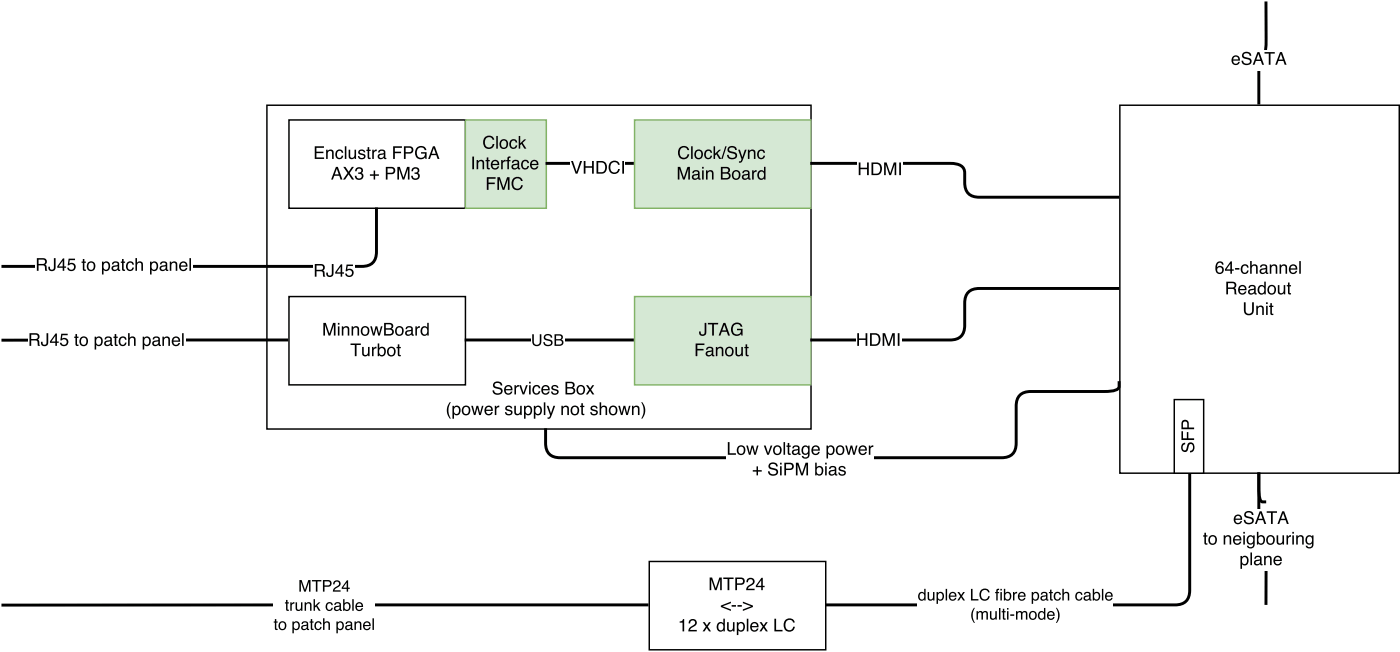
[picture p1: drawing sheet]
<svg xmlns="http://www.w3.org/2000/svg" width="336mm" height="156mm" viewBox="0 0 336 156" stroke-linecap="round" stroke-linejoin="round" font-family="sans-serif">
<path d="M64 25.2h130.6v77.6h-130.6z" fill="none" stroke="#000" stroke-width=".35"/>
<path d="M152.2 28.8h42.4v21.1h-42.4z" fill="#d5e8d4"/>
<path d="M152.2 28.8h42.4v21.1h-42.4z" fill="none" stroke="#82b366" stroke-width=".35"/>
<g fill="#000">
<path d="M163 35.4a1.32 1.32 0 0 1 1.3-.4 1.32 1.32 0 0 1 1 1h-.4a.98 .98 0 0 0-1.2-.6 .98 .98 0 0 0-.6 1.2 .96 .96 0 0 0 .7 1.2 .96 .96 0 0 0 1.1-.8h.4a1.4 1.4 0 0 1-1.7 1.1 1.4 1.4 0 0 1-.9-1.9zM165.8 35.1h.4v3h-.4zM167.2 36.3a.83 .83 0 0 0-.3 1 .83 .83 0 0 0 1.1 .4 .84 .84 0 0 0 .2-1 .84 .84 0 0 0-1-.4zM166.9 36.2a1.13 1.13 0 0 1 1.8 .7 1.13 1.13 0 0 1-1.7 1.1l-.4-.6v-.7zM169.2 36.1a.91 .91 0 0 1 1-.3 .91 .91 0 0 1 .6 .8h-.3a.61 .61 0 0 0-.9-.4 .61 .61 0 0 0-.3 .9 .59 .59 0 0 0 .4 .7 .59 .59 0 0 0 .8-.5h.3a1 1 0 0 1-1.3 .8 1 1 0 0 1-.5-1.4zM171.2 35.1h.3v1.7l1-.9h.5l-.9 .8 .9 1.4h-.5l-.7-1.1-.3 .3v.8h-.3zM174 35.1h.3l-1 3h-.3zM174.8 35.2a1.19 1.19 0 0 1 1.9 .8h-.3a.71 .71 0 0 0-.8-.7 .71 .71 0 0 0-.7 .7l.3 .2a1.54 1.54 0 0 1 1.6 1.1 1.23 1.23 0 0 1-1.2 .9 1.23 1.23 0 0 1-1.2-1.1h.4a.85 .85 0 0 0 .7 .8 .85 .85 0 0 0 .9-.6 1.56 1.56 0 0 0-1.5-.7l-.3-.3-.1-.4zM177.1 35.9h.4l.6 1.8 .6-1.8h.4l-.8 2.3a.77 .77 0 0 1-1 .8v-.4h.3l.3-.4zM179.4 35.9h.4v.3a.78 .78 0 0 1 .9-.4 .78 .78 0 0 1 .5 .9v1.4h-.4v-1.4a.55 .55 0 0 0-.6-.5 .55 .55 0 0 0-.4 .7v1.2h-.4zM181.9 36.1a.91 .91 0 0 1 1-.3 .91 .91 0 0 1 .6 .8h-.3a.61 .61 0 0 0-.9-.4 .61 .61 0 0 0-.3 .9 .59 .59 0 0 0 .4 .7 .59 .59 0 0 0 .8-.5h.3a1 1 0 0 1-1.3 .8 1 1 0 0 1-.5-1.4z"/>
<path d="M162.6 40h.6l.9 2.6 .8-2.6h.6v3h-.4v-2.5l-.8 2.5h-.5l-.8-2.5v2.5h-.4zM166.4 42.3a.53 .53 0 0 0 .7 .4 .53 .53 0 0 0 .3-.7zM166.2 41.1a.96 .96 0 0 1 1.6 .3v1.3l.3 .1v.2l-.5 .1-.1-.4a.74 .74 0 0 1-1.2 .4 .74 .74 0 0 1 0-1.2l1.1-.3a.5 .5 0 0 0-.4-.5 .5 .5 0 0 0-.6 .4h-.3zM168.4 40.8h.4v2.2h-.4zM168.4 40h.4v.4h-.4zM169.4 40.8h.3v.3a.78 .78 0 0 1 .9-.3 .78 .78 0 0 1 .6 .8v1.4h-.4v-1.4a.55 .55 0 0 0-.7-.5 .55 .55 0 0 0-.4 .8v1.1h-.3zM173.3 40.3v1h.8a.49 .49 0 0 0 .6-.5 .49 .49 0 0 0-.6-.5zM173.3 41.6v1.1h.9a.55 .55 0 0 0 .7-.6 .55 .55 0 0 0-.7-.5zM172.9 40h1.3a.75 .75 0 0 1 .9 .5 .75 .75 0 0 1-.4 .9 .86 .86 0 0 1 .5 1.1 .86 .86 0 0 1-1 .5h-1.3zM176.2 41.2a.83 .83 0 0 0-.3 1.1 .83 .83 0 0 0 1.1 .4 .84 .84 0 0 0 .2-1.1 .84 .84 0 0 0-1-.4zM175.8 41.1a1.13 1.13 0 0 1 1.9 .8 1.13 1.13 0 0 1-1.7 1.1l-.4-.7v-.7zM178.4 42.3a.53 .53 0 0 0 .7 .4 .53 .53 0 0 0 .3-.7zM178.2 41.1a.96 .96 0 0 1 1.6 .3v1.3l.3 .1v.2l-.5 .1-.1-.4a.74 .74 0 0 1-1.2 .4 .74 .74 0 0 1 0-1.2l1.1-.3a.5 .5 0 0 0-.4-.5 .5 .5 0 0 0-.6 .4h-.3zM180.4 40.8h.4v.4l.4-.4h.3l-.1 .4a.56 .56 0 0 0-.6 .6v1.2h-.4zM182.2 41.3a.81 .81 0 0 0-.1 1 .81 .81 0 0 0 .9 .4 .82 .82 0 0 0 .3-1 .82 .82 0 0 0-.9-.5zM182.1 40.9l.7-.1 .5 .3v-1.1h.3v3h-.3v-.3a.96 .96 0 0 1-1.3 .2 .96 .96 0 0 1-.3-1.2z"/>
</g>
<path d="M69.3 28.8h42.4v21.1h-42.4z" fill="#fff"/>
<path d="M69.3 28.8h42.4v21.1h-42.4z" fill="none" stroke="#000" stroke-width=".35"/>
<g fill="#000">
<path d="M75.5 35.1h2.2v.3h-1.8v1h1.7v.3h-1.7v1h1.8v.4h-2.2zM78.2 35.9h.4v.3a.78 .78 0 0 1 .9-.4 .78 .78 0 0 1 .5 .9v1.4h-.3v-1.4a.55 .55 0 0 0-.7-.5 .55 .55 0 0 0-.4 .7v1.2h-.4zM80.7 36.1a.91 .91 0 0 1 1-.3 .91 .91 0 0 1 .6 .8h-.3a.61 .61 0 0 0-.8-.4 .61 .61 0 0 0-.4 .9 .59 .59 0 0 0 .5 .7 .59 .59 0 0 0 .7-.5h.3a1 1 0 0 1-1.3 .8 1 1 0 0 1-.5-1.4zM82.7 35.1h.4v3h-.4zM83.6 35.9h.4v1.5a.52 .52 0 0 0 .6 .4 .52 .52 0 0 0 .4-.6v-1.3h.4v2.2h-.3v-.3a.77 .77 0 0 1-.9 .3 .77 .77 0 0 1-.6-.7zM86.1 36a.89 .89 0 0 1 1.5 .5h-.3a.47 .47 0 0 0-.5-.4 .47 .47 0 0 0-.5 .5l.2 .1a.95 .95 0 0 1 1.2 .9 .96 .96 0 0 1-1 .6 .96 .96 0 0 1-.8-.8h.3a.54 .54 0 0 0 .6 .5 .54 .54 0 0 0 .5-.5l-.2-.2a.97 .97 0 0 1-1.2-.9zM88.2 35.3h.4v.6h.3v.3h-.3v1.4l.3 .2v.3a.53 .53 0 0 1-.7-.4v-1.5h-.3v-.3h.3zM89.3 35.9h.4v.4l.3-.4 .4-.1-.1 .4a.56 .56 0 0 0-.6 .6v1.3h-.4zM91 37.3a.53 .53 0 0 0 .7 .5 .53 .53 0 0 0 .3-.8zM90.8 36.1a.96 .96 0 0 1 1.6 .3v1.4h.3v.3h-.4l-.2-.3a.74 .74 0 0 1-1.1 .3 .74 .74 0 0 1-.1-1.2l1.2-.2a.5 .5 0 0 0-.5-.6 .5 .5 0 0 0-.5 .5h-.4zM94.3 35.1h2.1v.3h-1.7v1h1.5v.3h-1.5v1.4h-.4zM96.9 35.1h1.4a.88 .88 0 0 1 .9 .8 .88 .88 0 0 1-.9 .9h-1v1.3h-.4zM97.3 35.4v1.1h.8a.53 .53 0 0 0 .7-.6 .53 .53 0 0 0-.7-.5zM100 35.4a1.35 1.35 0 0 1 2.3 .6h-.4a1 1 0 0 0-1.3-.6 1 1 0 0 0-.6 1.2 1 1 0 0 0 .8 1.2 1 1 0 0 0 1.2-1h-1v-.3h1.3v1.6h-.2l-.1-.4a1.46 1.46 0 0 1-2 .2 1.46 1.46 0 0 1-.3-2zM104.1 35.5l-.5 1.4h.9zM103.9 35.1h.4l1.1 3h-.4l-.3-.9h-1.2l-.4 .9h-.4z"/>
<path d="M80.8 40.5l-.5 1.3h1zM80.6 40h.4l1.1 3h-.4l-.3-.9h-1.2l-.3 .9h-.5zM82.4 40h.5l.7 1.2 .8-1.2h.5l-1 1.5 1.1 1.5h-.6l-.8-1.2-.8 1.2h-.5l1.1-1.5zM85.5 40.3a.88 .88 0 0 1 1.2-.2 .88 .88 0 0 1 .2 1.2l-.2 .2a.93 .93 0 0 1 .4 1.2 .93 .93 0 0 1-1.3 .4l-.4-.3-.3-.4v-.3h.4a.61 .61 0 0 0 .5 .8 .61 .61 0 0 0 .7-.6 .61 .61 0 0 0-.6-.6h-.2v-.4a.54 .54 0 0 0 .8-.2 .54 .54 0 0 0-.3-.7 .54 .54 0 0 0-.7 .3l-.1 .4h-.4zM89.6 40.9h.4v.9h.9v.3h-.9v.9h-.4v-.9h-.9v-.3h.9zM92.6 40h1.3a.88 .88 0 0 1 .9 .9 .88 .88 0 0 1-.9 .9h-.9v1.2h-.4zM93 40.4v1h.8a.53 .53 0 0 0 .6-.5 .53 .53 0 0 0-.6-.5zM95.3 40h.6l.9 2.6 .9-2.6h.5v3h-.4l.1-2.5-.9 2.5h-.4l-.9-2.5v2.5h-.4zM99 40.3a.88 .88 0 0 1 1.2-.2 .88 .88 0 0 1 .2 1.2l-.2 .2a.93 .93 0 0 1 .4 1.2 .93 .93 0 0 1-1.3 .4l-.4-.3-.2-.4-.1-.3h.4a.61 .61 0 0 0 .5 .8 .61 .61 0 0 0 .7-.6 .61 .61 0 0 0-.6-.6h-.2v-.4a.54 .54 0 0 0 .8-.2 .54 .54 0 0 0-.3-.7 .54 .54 0 0 0-.7 .3l-.1 .4h-.4z"/>
</g>
<path d="M111.7 28.8h19.4v21.1h-19.4z" fill="#d5e8d4"/>
<path d="M111.7 28.8h19.4v21.1h-19.4z" fill="none" stroke="#82b366" stroke-width=".35"/>
<g fill="#000">
<path d="M113.3 37.5h.4v3.1h-.4zM114.3 38.4h.4v.3a.78 .78 0 0 1 .9-.4 .78 .78 0 0 1 .5 .8v1.5h-.3v-1.4a.55 .55 0 0 0-.7-.5 .55 .55 0 0 0-.4 .7v1.2h-.4zM116.8 37.7h.3v.7h.4v.3h-.4v1.4l.4 .2v.3a.53 .53 0 0 1-.7-.5v-1.4h-.3v-.3h.3zM118 38.6a1.01 1.01 0 0 1 1.3-.2 1.01 1.01 0 0 1 .5 1.2h-1.7a.63 .63 0 0 0 .5 .7 .63 .63 0 0 0 .8-.4h.3a1.04 1.04 0 0 1-1.3 .7 1.04 1.04 0 0 1-.6-1.4zM118.3 38.8l-.2 .5h1.3a.61 .61 0 0 0-.4-.6 .61 .61 0 0 0-.7 .1zM120.2 38.4h.4v.3l.4-.4h.3l-.1 .4a.56 .56 0 0 0-.6 .6v1.3h-.4zM121.8 37.7l.7-.2v.3l-.4 .2v.4h.4v.3h-.4v1.9h-.4v-1.9h-.3v-.3h.3zM123.1 39.8a.53 .53 0 0 0 .7 .5 .53 .53 0 0 0 .3-.8zM122.9 38.6a.96 .96 0 0 1 1.6 .3v1.3l.3 .1v.3h-.4l-.2-.3a.74 .74 0 0 1-1.1 .3 .74 .74 0 0 1-.1-1.2l1.2-.3a.5 .5 0 0 0-.5-.5 .5 .5 0 0 0-.5 .4h-.4zM125.3 38.6a.91 .91 0 0 1 1-.3 .91 .91 0 0 1 .6 .8h-.4a.61 .61 0 0 0-.8-.4 .61 .61 0 0 0-.3 .8 .59 .59 0 0 0 .4 .8 .59 .59 0 0 0 .7-.5h.4a1 1 0 0 1-1.3 .8 1 1 0 0 1-.6-1.4zM127.4 38.6a1.01 1.01 0 0 1 1.3-.2 1.01 1.01 0 0 1 .5 1.2h-1.7a.63 .63 0 0 0 .5 .7 .63 .63 0 0 0 .8-.4h.3a1.04 1.04 0 0 1-1.3 .7 1.04 1.04 0 0 1-.6-1.4zM127.7 38.8l-.1 .5h1.2a.61 .61 0 0 0-.4-.6 .61 .61 0 0 0-.7 .1z"/>
<path d="M116.3 33a1.32 1.32 0 0 1 1.3-.5 1.32 1.32 0 0 1 1 1h-.4a.98 .98 0 0 0-1.3-.6 .98 .98 0 0 0-.6 1.3 .96 .96 0 0 0 .8 1.1 .96 .96 0 0 0 1.1-.8h.4a1.4 1.4 0 0 1-1.8 1.2 1.4 1.4 0 0 1-.9-1.9zM119 32.6h.4v3h-.4zM120.5 33.8a.83 .83 0 0 0-.3 1.1 .83 .83 0 0 0 1 .4 .84 .84 0 0 0 .3-1.1 .84 .84 0 0 0-1-.4zM120.1 33.7a1.13 1.13 0 0 1 1.8 .8 1.13 1.13 0 0 1-1.6 1.1l-.4-.7v-.7zM122.5 33.7a.91 .91 0 0 1 .9-.3 .91 .91 0 0 1 .7 .8h-.4a.61 .61 0 0 0-.8-.5 .61 .61 0 0 0-.3 .9 .59 .59 0 0 0 .4 .8 .59 .59 0 0 0 .7-.6h.4a1 1 0 0 1-1.3 .8 1 1 0 0 1-.6-1.4zM124.4 32.6h.4v1.8l.9-1h.5l-.8 .8 .9 1.4h-.5l-.7-1.1-.3 .3v.8h-.4z"/>
<path d="M116.8 42.5h2.1v.3h-1.7v1h1.5v.3h-1.5v1.4h-.4zM119.3 42.5h.6l.9 2.5 .8-2.5h.6v3h-.4v-2.6l-.8 2.6h-.4l-.9-2.6v2.6h-.4zM123.1 42.9a1.32 1.32 0 0 1 1.3-.5 1.32 1.32 0 0 1 1 1h-.4a.98 .98 0 0 0-1.3-.6 .98 .98 0 0 0-.6 1.2 .96 .96 0 0 0 .8 1.2 .96 .96 0 0 0 1.1-.8h.4a1.4 1.4 0 0 1-1.8 1.1 1.4 1.4 0 0 1-.9-1.9z"/>
</g>
<path d="M130.9 39.2h21.1" fill="none" stroke="#000" stroke-width=".71" stroke-linecap="butt"/>
<path d="M136.9 38.1h13v4.9h-13z" fill="#fff"/>
<path d="M137 38.6h.4l.9 2.6 .9-2.6h.4l-1.1 3h-.4zM140 38.6h.4v1.2h1.6v-1.2h.4v3h-.4v-1.4h-1.6v1.4h-.4zM143.5 38.9v2.4h.7a1.19 1.19 0 0 0 1-1.2 1.19 1.19 0 0 0-1-1.2zM143.1 38.6a2.54 2.54 0 0 1 2 .2 1.63 1.63 0 0 1-.8 2.8h-1.2zM146.3 39a1.32 1.32 0 0 1 1.4-.5 1.32 1.32 0 0 1 1 1h-.4a.98 .98 0 0 0-1.3-.6 .98 .98 0 0 0-.6 1.2 .96 .96 0 0 0 .8 1.2 .96 .96 0 0 0 1.1-.8h.4a1.4 1.4 0 0 1-1.8 1.2 1.4 1.4 0 0 1-.9-1.9zM149.3 38.6h.4v3h-.4z" fill="#000"/>
<path d="M90.3 49.7v10.6a3.1 3.1 0 0 1-3.5 3.6h-22.9" fill="none" stroke="#000" stroke-width=".71" stroke-linecap="butt"/>
<path d="M75.1 62.8h9.9v4.9h-9.9z" fill="#fff"/>
<path d="M75.9 63.6v1.1h1a.53 .53 0 0 0 .6-.5 .53 .53 0 0 0-.6-.6zM75.5 63.3h1.4a.83 .83 0 0 1 1 .5 .83 .83 0 0 1-.4 1l.3 .4 .2 1.1h-.5l-.1-1-.5-.3h-1v1.3h-.4zM79.6 63.3h.4v2.1a.88 .88 0 0 1-.9 1 .88 .88 0 0 1-.8-1.1h.4a.52 .52 0 0 0 .5 .8 .52 .52 0 0 0 .4-.8zM81.7 63.9l-.9 1.4h.9zM81.8 63.4h.3v1.9h.4v.3h-.4v.7h-.4v-.7h-1.3v-.4zM83.1 63.4h1.6v.4h-1.3l-.1 .8a1.01 1.01 0 0 1 1.4 .5 1.01 1.01 0 0 1-.6 1.3 1.01 1.01 0 0 1-1.3-.8h.4a.65 .65 0 0 0 1 .3 .65 .65 0 0 0 0-1 .65 .65 0 0 0-1 .1h-.3z" fill="#000"/>
<path d="M.4 63.9h63.5" fill="none" stroke="#000" stroke-width=".71" stroke-linecap="butt"/>
<path d="M8.5 61.4h37.7v4.9h-37.7z" fill="#fff"/>
<path d="M9.3 62.2v1.1h.9a.53 .53 0 0 0 .6-.5 .53 .53 0 0 0-.5-.6zM8.8 61.9h1.4a.83 .83 0 0 1 1 .5 .83 .83 0 0 1-.4 1l.4 .4 .2 1.1h-.5l-.2-1-.5-.3h-.9v1.3h-.5zM12.9 61.9h.4v2.1a.88 .88 0 0 1-.9 1 .88 .88 0 0 1-.8-1.1h.4a.52 .52 0 0 0 .5 .7 .52 .52 0 0 0 .4-.7zM15 62.5l-.9 1.4h.9zM15.1 61.9h.3v2h.5v.3h-.5v.7h-.4v-.7h-1.3v-.4zM16.5 62h1.5v.4h-1.3l-.1 .8a1.01 1.01 0 0 1 1.5 .5 1.01 1.01 0 0 1-.7 1.3 1.01 1.01 0 0 1-1.3-.8h.4a.65 .65 0 0 0 1 .3 .65 .65 0 0 0 .1-1 .65 .65 0 0 0-1 .1h-.4zM19.9 62.1h.3v.6h.4v.3h-.4v1.4l.4 .2v.3a.53 .53 0 0 1-.7-.4v-1.5h-.3v-.3h.3zM21.5 63.1a.83 .83 0 0 0-.3 1.1 .83 .83 0 0 0 1 .3 .84 .84 0 0 0 .3-1 .84 .84 0 0 0-1-.4zM21.1 63a1.13 1.13 0 0 1 1.8 .7 1.13 1.13 0 0 1-1.6 1.2l-.5-.7v-.7zM25 63.1a.82 .82 0 0 0-.2 1 .82 .82 0 0 0 .9 .5 .87 .87 0 0 0 .3-1 .87 .87 0 0 0-.8-.6zM24.5 62.7h.3v.3a.96 .96 0 0 1 1.3-.2 .96 .96 0 0 1 .3 1.3 .88 .88 0 0 1-.6 .8 .88 .88 0 0 1-1-.2v1.1h-.3zM27.2 64.1a.53 .53 0 0 0 .7 .5 .53 .53 0 0 0 .2-.8zM27 62.9a.96 .96 0 0 1 1.6 .4v1.3h.2v.3h-.4l-.2-.3a.74 .74 0 0 1-1.1 .3 .74 .74 0 0 1 0-1.1l1.1-.3a.5 .5 0 0 0-.5-.6 .5 .5 0 0 0-.5 .5h-.3zM29.3 62.1h.4v.6h.3v.3h-.3v1.4l.3 .2v.3a.53 .53 0 0 1-.7-.4v-1.5h-.3v-.3h.3zM30.5 63a.91 .91 0 0 1 1-.3 .91 .91 0 0 1 .6 .7h-.3a.61 .61 0 0 0-.8-.4 .61 .61 0 0 0-.4 .9 .59 .59 0 0 0 .4 .7 .59 .59 0 0 0 .8-.5h.3a1 1 0 0 1-1.3 .8 1 1 0 0 1-.5-1.4zM32.5 61.9h.4v1.1a.78 .78 0 0 1 .9-.3 .78 .78 0 0 1 .5 .8v1.4h-.4v-1.4a.55 .55 0 0 0-.6-.5 .55 .55 0 0 0-.4 .7v1.2h-.4zM36.5 63.1a.82 .82 0 0 0-.2 1 .82 .82 0 0 0 1 .5 .87 .87 0 0 0 .2-1 .87 .87 0 0 0-.8-.6zM36 62.7h.4v.3a.96 .96 0 0 1 1.2-.2 .96 .96 0 0 1 .3 1.3 .88 .88 0 0 1-.6 .8 .88 .88 0 0 1-.9-.2v1.1h-.4zM38.7 64.1a.53 .53 0 0 0 .7 .5 .53 .53 0 0 0 .3-.8zM38.5 62.9a.96 .96 0 0 1 1.6 .4v1.3h.3v.3h-.5l-.1-.3a.74 .74 0 0 1-1.2 .3 .74 .74 0 0 1 0-1.1l1.1-.3a.5 .5 0 0 0-.4-.6 .5 .5 0 0 0-.6 .5h-.3zM40.7 62.7h.4v.3a.78 .78 0 0 1 .9-.3 .78 .78 0 0 1 .5 .8v1.4h-.3v-1.4a.55 .55 0 0 0-.7-.5 .55 .55 0 0 0-.4 .8v1.1h-.4zM43.2 63a1.01 1.01 0 0 1 1.3-.2 1.01 1.01 0 0 1 .5 1.1h-1.6a.63 .63 0 0 0 .4 .8 .63 .63 0 0 0 .8-.5h.3a1.04 1.04 0 0 1-1.3 .7 1.04 1.04 0 0 1-.6-1.4zM43.5 63.2l-.1 .4h1.2a.61 .61 0 0 0-.4-.6 .61 .61 0 0 0-.7 .2zM45.4 61.9h.4v3h-.4z" fill="#000"/>
<path d="M69.3 71.1h42.4v21.2h-42.4z" fill="#fff"/>
<path d="M69.3 71.1h42.4v21.2h-42.4z" fill="none" stroke="#000" stroke-width=".35"/>
<g fill="#000">
<path d="M77.6 77.4h.6l.8 2.6 .9-2.6h.6v3h-.4v-2.5l-.9 2.5h-.4l-.8-2.5v2.5h-.4zM81.1 78.2h.3v2.2h-.3zM81.1 77.4h.3v.4h-.3zM82 78.2h.3v.3a.78 .78 0 0 1 1-.3 .78 .78 0 0 1 .5 .8v1.4h-.4v-1.4a.55 .55 0 0 0-.7-.5 .55 .55 0 0 0-.3 .8v1.1h-.4zM84.3 78.2h.4v.3a.78 .78 0 0 1 .9-.3 .78 .78 0 0 1 .5 .8v1.4h-.3v-1.4a.55 .55 0 0 0-.7-.5 .55 .55 0 0 0-.4 .8v1.1h-.4zM87.2 78.6a.83 .83 0 0 0-.3 1.1 .83 .83 0 0 0 1.1 .4 .84 .84 0 0 0 .2-1.1 .84 .84 0 0 0-1-.4zM86.8 78.5a1.13 1.13 0 0 1 1.9 .8 1.13 1.13 0 0 1-1.7 1.1l-.4-.7v-.7zM88.8 78.2h.4l.4 1.8 .5-1.8h.4l.4 1.8 .5-1.8h.4l-.7 2.2h-.4l-.4-1.7-.5 1.7h-.3zM92.5 77.7v1h.8a.49 .49 0 0 0 .6-.5 .49 .49 0 0 0-.6-.5zM92.5 79v1.1h.9a.55 .55 0 0 0 .7-.6 .55 .55 0 0 0-.7-.5zM92.1 77.4h1.3a.75 .75 0 0 1 .9 .5 .75 .75 0 0 1-.4 .9 .86 .86 0 0 1 .5 1 .86 .86 0 0 1-1 .6h-1.3zM95.4 78.6a.83 .83 0 0 0-.2 1.1 .83 .83 0 0 0 1 .4 .84 .84 0 0 0 .3-1.1 .84 .84 0 0 0-1.1-.4zM95.1 78.5a1.13 1.13 0 0 1 1.8 .8 1.13 1.13 0 0 1-1.7 1.1l-.4-.7v-.7zM97.6 79.7a.53 .53 0 0 0 .7 .4 .53 .53 0 0 0 .3-.8zM97.4 78.5a.96 .96 0 0 1 1.6 .3v1.3l.3 .1v.2h-.5l-.1-.3a.74 .74 0 0 1-1.2 .3 .74 .74 0 0 1 0-1.1l1.1-.3a.5 .5 0 0 0-.4-.6 .5 .5 0 0 0-.6 .5h-.3zM99.6 78.2h.4v.4l.4-.4h.3v.4a.56 .56 0 0 0-.7 .6v1.2h-.4zM101.5 78.7a.81 .81 0 0 0-.2 1 .81 .81 0 0 0 .9 .4 .82 .82 0 0 0 .3-1 .82 .82 0 0 0-.9-.5zM101.3 78.3l.7-.1 .5 .3v-1.1h.3v3h-.3v-.3a.96 .96 0 0 1-1.3 .2 .96 .96 0 0 1-.3-1.2z"/>
<path d="M84.1 82.3h2.5v.4h-1.1v2.7h-.4v-2.7h-1zM86.9 83.2h.4v1.4a.52 .52 0 0 0 .6 .5 .52 .52 0 0 0 .4-.7v-1.2h.4v2.2h-.4v-.4a.77 .77 0 0 1-.9 .4 .77 .77 0 0 1-.5-.7zM89.2 83.2h.4v.3l.4-.4h.3v.4a.56 .56 0 0 0-.7 .6v1.3h-.4zM90.6 82.3h.4v1.1a.97 .97 0 0 1 1.3-.1 .97 .97 0 0 1 .2 1.3 .87 .87 0 0 1-.6 .8 .87 .87 0 0 1-.9-.3v.3h-.4zM91.1 83.6a.77 .77 0 0 0-.1 1.1 .77 .77 0 0 0 1 .2 .81 .81 0 0 0 .2-1 .81 .81 0 0 0-.9-.4zM93.5 83.5a.83 .83 0 0 0-.3 1.1 .83 .83 0 0 0 1.1 .4 .84 .84 0 0 0 .2-1.1 .84 .84 0 0 0-1-.4zM93.1 83.4a1.13 1.13 0 0 1 1.9 .8 1.13 1.13 0 0 1-1.7 1.1l-.4-.7v-.6zM95.4 82.5h.4v.7h.4v.3h-.4v1.4l.4 .2v.3a.53 .53 0 0 1-.8-.5v-1.4h-.3v-.3h.3z"/>
</g>
<path d="M152.2 71.1h42.4v21.2h-42.4z" fill="#d5e8d4"/>
<path d="M152.2 71.1h42.4v21.2h-42.4z" fill="none" stroke="#82b366" stroke-width=".35"/>
<g fill="#000">
<path d="M169 77.4h.4v2.1a.88 .88 0 0 1-.9 1 .88 .88 0 0 1-.8-1h.4a.52 .52 0 0 0 .5 .7 .52 .52 0 0 0 .4-.8zM169.8 77.4h2.5v.4h-1v2.6h-.5v-2.6h-1zM173.8 77.8l-.5 1.4h.9zM173.5 77.4h.5l1.1 3h-.4l-.4-.9h-1.2l-.3 .9h-.4zM175.8 77.7a1.35 1.35 0 0 1 2.3 .6h-.4a1 1 0 0 0-1.3-.6 1 1 0 0 0-.6 1.2 1 1 0 0 0 .8 1.3 1 1 0 0 0 1.2-1.1h-1v-.3h1.3v1.6h-.2l-.1-.4a1.46 1.46 0 0 1-2 .2 1.46 1.46 0 0 1-.3-1.9z"/>
<path d="M166.9 82.3h2.1v.4h-1.7v.9h1.5v.4h-1.5v1.4h-.4zM169.7 84.6a.53 .53 0 0 0 .7 .5 .53 .53 0 0 0 .3-.8zM169.5 83.4a.96 .96 0 0 1 1.6 .3v1.3l.3 .1v.3h-.5l-.1-.3a.74 .74 0 0 1-1.2 .3 .74 .74 0 0 1 0-1.2l1.1-.3a.5 .5 0 0 0-.4-.5 .5 .5 0 0 0-.6 .4h-.3zM171.7 83.2h.4v.3a.78 .78 0 0 1 .9-.4 .78 .78 0 0 1 .5 .9v1.4h-.4v-1.4a.55 .55 0 0 0-.6-.5 .55 .55 0 0 0-.4 .7v1.2h-.4zM174.6 83.5a.83 .83 0 0 0-.3 1.1 .83 .83 0 0 0 1 .4 .84 .84 0 0 0 .3-1.1 .84 .84 0 0 0-1-.4zM174.2 83.4a1.13 1.13 0 0 1 1.8 .8 1.13 1.13 0 0 1-1.6 1.1l-.4-.7v-.6zM176.4 83.2h.4v1.4a.52 .52 0 0 0 .6 .5 .52 .52 0 0 0 .4-.7v-1.2h.4v2.2h-.3v-.4a.77 .77 0 0 1-.9 .4 .77 .77 0 0 1-.6-.7zM178.9 82.5h.3v.7h.4v.3h-.4v1.4l.4 .2v.3a.53 .53 0 0 1-.7-.5v-1.4h-.3v-.3h.3z"/>
</g>
<path d="M111.5 81.5h40.5" fill="none" stroke="#000" stroke-width=".71" stroke-linecap="butt"/>
<path d="M127.4 79.7h8.1v4.6h-8.1z" fill="#fff"/>
<g fill="#000">
<path d="M107.9 96.4h.2l-.5 1.7a3.7 3.7 0 0 0 .6 2.2h-.3a3.1 3.1 0 0 1 0-3.9zM109.1 97.7a.82 .82 0 0 0-.2 1 .82 .82 0 0 0 .9 .4 .87 .87 0 0 0 .3-.9 .87 .87 0 0 0-.8-.6zM108.5 97.3h.4v.3a.96 .96 0 0 1 1.3-.2 .96 .96 0 0 1 .3 1.3 .88 .88 0 0 1-.6 .8 .88 .88 0 0 1-1-.3v1.2h-.4zM111.4 97.6a.83 .83 0 0 0-.2 1.1 .83 .83 0 0 0 1 .4 .84 .84 0 0 0 .2-1 .84 .84 0 0 0-1-.5zM111.1 97.5a1.13 1.13 0 0 1 1.8 .8 1.13 1.13 0 0 1-1.7 1.1l-.4-.7v-.6zM113 97.3h.4l.5 1.7 .4-1.7h.4l.5 1.7 .4-1.7h.4l-.7 2.2h-.3l-.5-1.7-.4 1.7h-.4zM116.5 97.6a1.01 1.01 0 0 1 1.2-.3 1.01 1.01 0 0 1 .5 1.2h-1.6a.63 .63 0 0 0 .5 .7 .63 .63 0 0 0 .7-.4h.4a1.04 1.04 0 0 1-1.4 .7 1.04 1.04 0 0 1-.6-1.4zM116.8 97.7l-.2 .5h1.2a.61 .61 0 0 0-.3-.6 .61 .61 0 0 0-.7 .1zM118.7 97.3h.3v.4l.4-.4 .4-.1-.1 .4a.56 .56 0 0 0-.6 .6v1.3h-.4zM121.4 97.4a.89 .89 0 0 1 1.5 .5h-.4a.47 .47 0 0 0-.5-.4 .47 .47 0 0 0-.4 .5l.2 .1a.95 .95 0 0 1 1.1 .9 .96 .96 0 0 1-1 .6 .96 .96 0 0 1-.8-.8h.4a.54 .54 0 0 0 .5 .5 .54 .54 0 0 0 .6-.5l-.3-.2a.97 .97 0 0 1-1.1-.9zM123.4 97.3h.4v1.4a.52 .52 0 0 0 .6 .5 .52 .52 0 0 0 .4-.6v-1.3h.4v2.2h-.4v-.3a.77 .77 0 0 1-.9 .3 .77 .77 0 0 1-.5-.7zM126.3 97.7a.82 .82 0 0 0-.2 1 .82 .82 0 0 0 .9 .4 .87 .87 0 0 0 .3-.9 .87 .87 0 0 0-.9-.6zM125.7 97.3h.4v.3a.96 .96 0 0 1 1.3-.2 .96 .96 0 0 1 .2 1.3 .88 .88 0 0 1-.5 .8 .88 .88 0 0 1-1-.3v1.2h-.4zM128.6 97.7a.82 .82 0 0 0-.2 1 .82 .82 0 0 0 .9 .4 .87 .87 0 0 0 .3-.9 .87 .87 0 0 0-.8-.6zM128.1 97.3h.3v.3a.96 .96 0 0 1 1.3-.2 .96 .96 0 0 1 .3 1.3 .88 .88 0 0 1-.6 .8 .88 .88 0 0 1-1-.3v1.2h-.3zM130.5 96.4h.3v3.1h-.3zM131.1 97.3h.5l.6 1.8 .6-1.8h.4l-.9 2.3a.77 .77 0 0 1-.9 .8v-.4h.3l.3-.5zM134.7 97.3h.3v.3a.78 .78 0 0 1 .9-.4 .78 .78 0 0 1 .6 .9v1.4h-.4v-1.4a.55 .55 0 0 0-.7-.5 .55 .55 0 0 0-.4 .7v1.2h-.3zM137.5 97.6a.83 .83 0 0 0-.2 1.1 .83 .83 0 0 0 1 .4 .84 .84 0 0 0 .2-1 .84 .84 0 0 0-1-.5zM137.2 97.5a1.13 1.13 0 0 1 1.8 .8 1.13 1.13 0 0 1-1.7 1.1l-.4-.7v-.6zM139.5 96.7h.3v.6h.4v.3h-.4v1.4l.4 .2v.3a.53 .53 0 0 1-.7-.5v-1.4h-.3v-.3h.3zM141.9 97.4a.89 .89 0 0 1 1.4 .5h-.3a.47 .47 0 0 0-.5-.4 .47 .47 0 0 0-.4 .5l.2 .1a.95 .95 0 0 1 1.1 .9 .96 .96 0 0 1-1 .6 .96 .96 0 0 1-.8-.8h.3a.54 .54 0 0 0 .6 .5 .54 .54 0 0 0 .5-.5l-.2-.2a.97 .97 0 0 1-1.1-.9zM143.8 96.4h.4v1.2a.78 .78 0 0 1 .9-.3 .78 .78 0 0 1 .5 .8v1.4h-.3v-1.4a.55 .55 0 0 0-.7-.6 .55 .55 0 0 0-.4 .8v1.2h-.4zM146.7 97.6a.83 .83 0 0 0-.3 1.1 .83 .83 0 0 0 1.1 .4 .84 .84 0 0 0 .2-1 .84 .84 0 0 0-1-.5zM146.3 97.5a1.13 1.13 0 0 1 1.9 .8 1.13 1.13 0 0 1-1.7 1.1l-.4-.7v-.6zM148.3 97.3h.4l.4 1.7 .5-1.7h.4l.4 1.7 .5-1.7h.4l-.7 2.2h-.4l-.4-1.7-.5 1.7h-.3zM151.6 97.3h.4v.3a.78 .78 0 0 1 .9-.4 .78 .78 0 0 1 .5 .9v1.4h-.4v-1.4a.55 .55 0 0 0-.6-.5 .55 .55 0 0 0-.4 .7v1.2h-.4zM153.8 96.4h.3a3.1 3.1 0 0 1 0 3.9h-.3l.6-1.6a3.7 3.7 0 0 0-.6-2.3z"/>
<path d="M118.5 91.7a1.19 1.19 0 0 1 2 .7h-.4a.71 .71 0 0 0-.7-.6 .71 .71 0 0 0-.7 .7l.2 .2a1.54 1.54 0 0 1 1.7 1 1.23 1.23 0 0 1-1.3 .9 1.23 1.23 0 0 1-1.1-1h.3a.85 .85 0 0 0 .8 .7 .85 .85 0 0 0 .9-.5 1.56 1.56 0 0 0-1.5-.8l-.3-.2-.1-.4zM121.2 92.6a1.01 1.01 0 0 1 1.2-.2 1.01 1.01 0 0 1 .5 1.2h-1.6a.63 .63 0 0 0 .5 .7 .63 .63 0 0 0 .7-.5h.4a1.04 1.04 0 0 1-1.4 .8 1.04 1.04 0 0 1-.5-1.5zM121.5 92.8l-.2 .5h1.3a.61 .61 0 0 0-.4-.6 .61 .61 0 0 0-.7 .1zM123.4 92.3h.4v.4l.4-.4h.3l-.1 .4a.56 .56 0 0 0-.6 .6v1.2h-.4zM124.6 92.3h.4l.6 1.8 .6-1.8h.4l-.8 2.2h-.4zM126.9 92.3h.4v2.2h-.4zM126.9 91.5h.4v.4h-.4zM128 92.6a.91 .91 0 0 1 1-.3 .91 .91 0 0 1 .6 .8h-.4a.61 .61 0 0 0-.8-.4 .61 .61 0 0 0-.3 .8 .59 .59 0 0 0 .4 .8 .59 .59 0 0 0 .7-.5h.4a1 1 0 0 1-1.3 .8 1 1 0 0 1-.6-1.5zM130.1 92.6a1.01 1.01 0 0 1 1.3-.2 1.01 1.01 0 0 1 .5 1.2h-1.7a.63 .63 0 0 0 .5 .7 .63 .63 0 0 0 .8-.5h.3a1.04 1.04 0 0 1-1.3 .8 1.04 1.04 0 0 1-.6-1.5zM130.4 92.8l-.1 .5h1.2a.61 .61 0 0 0-.4-.6 .61 .61 0 0 0-.7 .1zM132.5 92.5a.89 .89 0 0 1 1.4 .5h-.3a.47 .47 0 0 0-.5-.4 .47 .47 0 0 0-.4 .4l.2 .2a.95 .95 0 0 1 1.1 .9 .96 .96 0 0 1-1 .5 .96 .96 0 0 1-.8-.8h.3a.54 .54 0 0 0 .6 .5 .54 .54 0 0 0 .5-.5l-.2-.1a.97 .97 0 0 1-1.1-.9zM136.1 91.9v.9h.7a.49 .49 0 0 0 .6-.5 .49 .49 0 0 0-.6-.4zM136.1 93.1v1.1h.8a.55 .55 0 0 0 .7-.6 .55 .55 0 0 0-.7-.5zM135.7 91.5h1.3a.75 .75 0 0 1 .8 .5 .75 .75 0 0 1-.4 .9 .86 .86 0 0 1 .6 1.1 .86 .86 0 0 1-1.1 .5h-1.2zM139 92.7a.83 .83 0 0 0-.3 1.1 .83 .83 0 0 0 1 .4 .84 .84 0 0 0 .3-1.1 .84 .84 0 0 0-1-.4zM138.6 92.6a1.13 1.13 0 0 1 1.8 .8 1.13 1.13 0 0 1-1.6 1.1l-.5-.7v-.7zM140.6 92.3h.5l.5 .8 .5-.8h.4l-.7 1.1 .8 1.1h-.5l-.6-.8-.5 .8h-.5l.8-1.1z"/>
<path d="M127.7 80.1h.4v1.7a.72 .72 0 0 0 .7 .8 .72 .72 0 0 0 .7-.8v-1.7h.4v1.6a1.11 1.11 0 0 1-1.1 1.3 1.11 1.11 0 0 1-1.1-1.3zM130.7 80.3a1.09 1.09 0 0 1 1.8 .6h-.4a.65 .65 0 0 0-.7-.5 .65 .65 0 0 0-.6 .6l.3 .2a1.41 1.41 0 0 1 1.5 .9 1.13 1.13 0 0 1-1.2 .9 1.13 1.13 0 0 1-1.1-1h.4a.73 .73 0 0 0 .7 .7 .73 .73 0 0 0 .8-.7l-.4-.3a1.09 1.09 0 0 1-1.3-1zM133.4 80.4v.9h.7a.45 .45 0 0 0 .6-.4 .45 .45 0 0 0-.6-.5zM133.4 81.6v1h.8a.5 .5 0 0 0 .6-.5 .5 .5 0 0 0-.7-.5zM133 80.1h1.2a.69 .69 0 0 1 .8 .5 .69 .69 0 0 1-.3 .8 .79 .79 0 0 1 .4 1 .79 .79 0 0 1-.9 .5h-1.2z"/>
</g>
<path d="M69.1 81.5h-68.7" fill="none" stroke="#000" stroke-width=".71" stroke-linecap="butt"/>
<path d="M6.7 79.4h37.7v4.9h-37.7z" fill="#fff"/>
<path d="M7.5 80.2v1.1h.9a.53 .53 0 0 0 .7-.5 .53 .53 0 0 0-.6-.6zM7.1 79.9h1.4a.83 .83 0 0 1 .9 .5 .83 .83 0 0 1-.3 1l.3 .4 .2 1.1h-.5l-.1-1-.6-.3h-.9v1.3h-.4zM11.2 79.9h.4v2.1a.88 .88 0 0 1-.9 1 .88 .88 0 0 1-.9-1.1h.4a.52 .52 0 0 0 .5 .7 .52 .52 0 0 0 .5-.7zM13.3 80.5l-1 1.4h1zM13.3 79.9h.4v2h.4v.3h-.4v.7h-.4v-.7h-1.3v-.4zM14.7 80h1.5v.4h-1.2l-.2 .8a1.01 1.01 0 0 1 1.5 .5 1.01 1.01 0 0 1-.7 1.3 1.01 1.01 0 0 1-1.2-.9h.3a.65 .65 0 0 0 1 .4 .65 .65 0 0 0 .1-1.1 .65 .65 0 0 0-1 .2h-.3zM18.1 80.1h.4v.6h.3v.3h-.3v1.4l.3 .2v.3a.53 .53 0 0 1-.7-.4v-1.5h-.3v-.3h.3zM19.7 81.1a.83 .83 0 0 0-.3 1 .83 .83 0 0 0 1.1 .4 .84 .84 0 0 0 .2-1 .84 .84 0 0 0-1-.4zM19.3 81a1.13 1.13 0 0 1 1.9 .7 1.13 1.13 0 0 1-1.7 1.1l-.4-.6v-.7zM23.3 81.1a.82 .82 0 0 0-.2 1 .82 .82 0 0 0 .9 .5 .87 .87 0 0 0 .3-1 .87 .87 0 0 0-.9-.6zM22.7 80.7h.4v.3a.96 .96 0 0 1 1.2-.2 .96 .96 0 0 1 .3 1.3 .88 .88 0 0 1-.5 .8 .88 .88 0 0 1-1-.2v1.1h-.4zM25.4 82.1a.53 .53 0 0 0 .7 .5 .53 .53 0 0 0 .3-.8zM25.2 80.9a.96 .96 0 0 1 1.6 .3v1.4h.3v.3h-.4l-.2-.3a.74 .74 0 0 1-1.2 .3 .74 .74 0 0 1 0-1.2l1.1-.2a.5 .5 0 0 0-.4-.6 .5 .5 0 0 0-.6 .5h-.3zM27.5 80.1h.4v.6h.3v.3h-.3v1.4l.3 .2v.3a.53 .53 0 0 1-.7-.4v-1.5h-.3v-.3h.3zM28.7 80.9a.91 .91 0 0 1 1-.3 .91 .91 0 0 1 .7 .8h-.4a.61 .61 0 0 0-.8-.4 .61 .61 0 0 0-.3 .9 .59 .59 0 0 0 .4 .7 .59 .59 0 0 0 .7-.5h.4a1 1 0 0 1-1.3 .8 1 1 0 0 1-.6-1.4zM30.7 79.9h.4v1.1a.78 .78 0 0 1 .9-.3 .78 .78 0 0 1 .5 .8v1.4h-.4v-1.4a.55 .55 0 0 0-.6-.5 .55 .55 0 0 0-.4 .7v1.2h-.4zM34.8 81.1a.82 .82 0 0 0-.2 1 .82 .82 0 0 0 .9 .5 .87 .87 0 0 0 .3-1 .87 .87 0 0 0-.8-.6zM34.2 80.7h.4v.3a.96 .96 0 0 1 1.3-.2 .96 .96 0 0 1 .3 1.3 .88 .88 0 0 1-.6 .8 .88 .88 0 0 1-1-.2v1.1h-.4zM36.9 82.1a.53 .53 0 0 0 .7 .5 .53 .53 0 0 0 .3-.8zM36.7 80.9a.96 .96 0 0 1 1.7 .3v1.4h.2v.3h-.4l-.2-.3a.74 .74 0 0 1-1.1 .3 .74 .74 0 0 1-.1-1.2l1.2-.2a.5 .5 0 0 0-.5-.6 .5 .5 0 0 0-.5 .5h-.4zM39 80.7h.3v.3a.78 .78 0 0 1 .9-.4 .78 .78 0 0 1 .6 .9v1.4h-.4v-1.4a.55 .55 0 0 0-.7-.5 .55 .55 0 0 0-.4 .7v1.2h-.3zM41.5 81a1.01 1.01 0 0 1 1.2-.2 1.01 1.01 0 0 1 .5 1.1h-1.6a.63 .63 0 0 0 .5 .7 .63 .63 0 0 0 .7-.4h.4a1.04 1.04 0 0 1-1.4 .7 1.04 1.04 0 0 1-.6-1.4zM41.8 81.1l-.2 .5h1.2a.61 .61 0 0 0-.3-.6 .61 .61 0 0 0-.7 .1zM43.7 79.9h.4v3h-.4z" fill="#000"/>
<path d="M268.6 25.2h67.1v88.2h-67.1z" fill="#fff"/>
<path d="M268.6 25.2h67.1v88.2h-67.1z" fill="none" stroke="#000" stroke-width=".35"/>
<g fill="#000">
<path d="M292.1 62.8a.87 .87 0 0 1 .9-.1 .87 .87 0 0 1 .5 .7h-.3a.61 .61 0 0 0-.8-.4 .61 .61 0 0 0-.4 .8l-.1 .3a.99 .99 0 0 1 1.6 .2 .99 .99 0 0 1-.6 1.4 .99 .99 0 0 1-1.3-.7v-1.3zM292 64.7a.65 .65 0 0 0 1.3 0 .65 .65 0 0 0-1.3 0zM295.1 63.2l-.9 1.4h.9zM295.2 62.6h.3v2h.5v.3h-.5v.7h-.3v-.7h-1.3v-.4zM296.3 64.2h1v.4h-1zM297.9 63.7a.91 .91 0 0 1 1-.3 .91 .91 0 0 1 .6 .7h-.3a.61 .61 0 0 0-.8-.4 .61 .61 0 0 0-.4 .9 .59 .59 0 0 0 .4 .7 .59 .59 0 0 0 .8-.5h.3a1 1 0 0 1-1.3 .8 1 1 0 0 1-.5-1.4zM299.9 62.6h.4v1.1a.78 .78 0 0 1 .9-.3 .78 .78 0 0 1 .5 .8v1.4h-.4v-1.4a.55 .55 0 0 0-.6-.5 .55 .55 0 0 0-.4 .7v1.2h-.4zM302.6 64.8a.53 .53 0 0 0 .7 .5 .53 .53 0 0 0 .2-.8zM302.4 63.6a.96 .96 0 0 1 1.6 .4v1.3l.2 .1v.2h-.4l-.2-.3a.74 .74 0 0 1-1.1 .3 .74 .74 0 0 1 0-1.1l1.1-.3a.5 .5 0 0 0-.4-.6 .5 .5 0 0 0-.6 .5h-.3zM304.6 63.4h.4v.3a.78 .78 0 0 1 .9-.3 .78 .78 0 0 1 .5 .8v1.4h-.4v-1.4a.55 .55 0 0 0-.6-.5 .55 .55 0 0 0-.4 .8v1.1h-.4zM307 63.4h.3v.3a.78 .78 0 0 1 .9-.3 .78 .78 0 0 1 .6 .8v1.4h-.4v-1.4a.55 .55 0 0 0-.7-.5 .55 .55 0 0 0-.4 .8v1.1h-.3zM309.5 63.7a1.01 1.01 0 0 1 1.2-.2 1.01 1.01 0 0 1 .5 1.1h-1.6a.63 .63 0 0 0 .5 .8 .63 .63 0 0 0 .7-.5h.4a1.04 1.04 0 0 1-1.4 .7 1.04 1.04 0 0 1-.6-1.4zM309.8 63.9l-.2 .4h1.2a.61 .61 0 0 0-.3-.6 .61 .61 0 0 0-.7 .2zM311.7 62.6h.3v3h-.3z"/>
<path d="M294.6 67.9v1h.9a.53 .53 0 0 0 .7-.5 .53 .53 0 0 0-.6-.5zM294.2 67.5h1.4a.83 .83 0 0 1 .9 .5 .83 .83 0 0 1-.3 1.1l.3 .3 .2 1.2h-.5l-.1-1.1-.6-.2h-.9v1.3h-.4zM297.3 68.6a1.01 1.01 0 0 1 1.2-.2 1.01 1.01 0 0 1 .5 1.2h-1.6a.63 .63 0 0 0 .5 .7 .63 .63 0 0 0 .7-.4h.4a1.04 1.04 0 0 1-1.4 .7 1.04 1.04 0 0 1-.6-1.4zM297.6 68.8l-.2 .5h1.2a.61 .61 0 0 0-.3-.6 .61 .61 0 0 0-.7 .1zM299.8 69.8a.53 .53 0 0 0 .7 .5 .53 .53 0 0 0 .3-.8zM299.6 68.6a.96 .96 0 0 1 1.6 .3v1.3l.3 .1v.3h-.4l-.2-.3a.74 .74 0 0 1-1.2 .3 .74 .74 0 0 1 0-1.2l1.1-.3a.5 .5 0 0 0-.4-.5 .5 .5 0 0 0-.6 .4h-.3zM302.2 68.8a.81 .81 0 0 0-.1 1 .81 .81 0 0 0 .9 .4 .82 .82 0 0 0 .3-1 .82 .82 0 0 0-.9-.5zM302.1 68.5l.7-.2 .5 .3v-1.1h.3v3.1h-.3v-.4a.96 .96 0 0 1-1.3 .3 .96 .96 0 0 1-.3-1.3zM304.7 68.7a.83 .83 0 0 0-.3 1.1 .83 .83 0 0 0 1.1 .4 .84 .84 0 0 0 .2-1.1 .84 .84 0 0 0-1-.4zM304.3 68.6a1.13 1.13 0 0 1 1.9 .8 1.13 1.13 0 0 1-1.7 1.1l-.4-.7v-.6zM306.5 68.3h.4v1.5a.52 .52 0 0 0 .6 .5 .52 .52 0 0 0 .4-.7v-1.3h.4v2.3h-.3v-.4a.77 .77 0 0 1-.9 .4 .77 .77 0 0 1-.6-.8zM309 67.7h.3v.6h.4v.3h-.4v1.5l.4 .2v.3a.53 .53 0 0 1-.7-.5v-1.5h-.3v-.3h.3z"/>
<path d="M298.4 72.5h.4v1.8a.78 .78 0 0 0 .8 .9 .78 .78 0 0 0 .8-.9v-1.8h.4v1.7a1.21 1.21 0 0 1-1.2 1.4 1.21 1.21 0 0 1-1.2-1.4zM301.4 73.3h.3v.3a.78 .78 0 0 1 .9-.4 .78 .78 0 0 1 .6 .9v1.4h-.4v-1.4a.55 .55 0 0 0-.7-.5 .55 .55 0 0 0-.4 .7v1.2h-.3zM303.7 73.3h.4v2.2h-.4zM303.7 72.5h.4v.4h-.4zM304.7 72.7h.4v.6h.4v.3h-.4v1.4l.4 .2v.3a.53 .53 0 0 1-.8-.4v-1.5h-.3v-.3h.3z"/>
</g>
<path d="M194.4 39.2h33.5a3.8 3.8 0 0 1 3.2 1.1l.3 1.2a6.3 6.3 0 0 0 .9 4.9 3.6 3.6 0 0 0 2.6 .9h33.6" fill="none" stroke="#000" stroke-width=".71" stroke-linecap="butt"/>
<path d="M205.7 38.5h10.9v4.9h-10.9z" fill="#fff"/>
<path d="M206 38.9h.4v1.3h1.6v-1.3h.4v3.1h-.4v-1.4h-1.6v1.4h-.4zM209.5 39.3v2.3h.7a1.19 1.19 0 0 0 1-1.1 1.19 1.19 0 0 0-1-1.2zM209.1 38.9a2.54 2.54 0 0 1 2 .3 1.63 1.63 0 0 1-.8 2.8h-1.2zM212.1 38.9h.6l.9 2.6 .8-2.6h.6v3.1h-.4v-2.6l-.8 2.6h-.5l-.8-2.6v2.6h-.4zM215.7 38.9h.4v3.1h-.4z" fill="#000"/>
<path d="M268.5 69.1h-33.6a3.1 3.1 0 0 0-3.5 3.6v5.3a3.1 3.1 0 0 1-3.5 3.5h-33.5" fill="none" stroke="#000" stroke-width=".71" stroke-linecap="butt"/>
<path d="M205.3 79.4h11v4.9h-11z" fill="#fff"/>
<path d="M205.6 79.9h.5v1.2h1.5v-1.2h.5v3h-.5v-1.4h-1.5v1.4h-.5zM209.1 80.2v2.4h.8a1.19 1.19 0 0 0 .9-1.2 1.19 1.19 0 0 0-.9-1.2zM208.7 79.9a2.54 2.54 0 0 1 2 .2 1.63 1.63 0 0 1-.8 2.8h-1.2zM211.7 79.9h.6l.9 2.5 .9-2.5h.5v3h-.3v-2.6l-.9 2.6h-.4l-.9-2.6v2.6h-.4zM215.4 79.9h.4v3h-.4z" fill="#000"/>
<path d="M303.7 .4v9.9l-.2 2-.2 .4a.95 .95 0 0 0-1.2 1.2l-.1 2.3v8.8" fill="none" stroke="#000" stroke-width=".71" stroke-linecap="butt"/>
<path d="M295.3 12h13.4v4.9h-13.4z" fill="#fff"/>
<path d="M295.7 13.6a1.01 1.01 0 0 1 1.3-.2 1.01 1.01 0 0 1 .4 1.1h-1.6a.63 .63 0 0 0 .5 .8 .63 .63 0 0 0 .7-.5h.4a1.04 1.04 0 0 1-1.3 .7 1.04 1.04 0 0 1-.6-1.4zM296 13.8l-.2 .4h1.3a.61 .61 0 0 0-.4-.6 .61 .61 0 0 0-.7 .2zM298.2 12.7a1.19 1.19 0 0 1 2 .7h-.4a.71 .71 0 0 0-.8-.6 .71 .71 0 0 0-.6 .7l.2 .1a1.54 1.54 0 0 1 1.7 1.1 1.23 1.23 0 0 1-1.3 .9 1.23 1.23 0 0 1-1.2-1.1h.4a.85 .85 0 0 0 .8 .8 .85 .85 0 0 0 .9-.6 1.56 1.56 0 0 0-1.5-.7l-.3-.2-.2-.5zM301.9 12.9l-.5 1.4h.9zM301.7 12.5h.4l1.1 3h-.4l-.3-.9h-1.2l-.4 .9h-.4zM303.3 12.5h2.5v.3h-1v2.7h-.4v-2.7h-1.1zM307.3 12.9l-.5 1.4h.9zM307.1 12.5h.4l1.1 3h-.4l-.3-.9h-1.2l-.4 .9h-.4z" fill="#000"/>
<path d="M302 113.2v12.4l.1 2.4a1.11 1.11 0 0 0 1.3 1.2l.3 2.4v13.4" fill="none" stroke="#000" stroke-width=".71" stroke-linecap="butt"/>
<path d="M288.6 122.1h27.8v14.8h-27.8z" fill="#fff"/>
<g fill="#000">
<path d="M288.9 127.7h.4v.6h.3v.3h-.3v1.5l.3 .1v.3a.53 .53 0 0 1-.7-.4v-1.5h-.3v-.3h.3zM290.5 128.7a.83 .83 0 0 0-.3 1.1 .83 .83 0 0 0 1.1 .4 .84 .84 0 0 0 .2-1.1 .84 .84 0 0 0-1-.4zM290.2 128.6a1.13 1.13 0 0 1 1.8 .8 1.13 1.13 0 0 1-1.7 1.1l-.4-.7v-.7zM293.5 128.3h.4v.3a.78 .78 0 0 1 .9-.3 .78 .78 0 0 1 .6 .8v1.4h-.4v-1.4a.55 .55 0 0 0-.7-.5 .55 .55 0 0 0-.4 .8v1.1h-.4zM296.1 128.6a1.01 1.01 0 0 1 1.2-.2 1.01 1.01 0 0 1 .5 1.1h-1.6a.63 .63 0 0 0 .4 .8 .63 .63 0 0 0 .8-.5h.4a1.04 1.04 0 0 1-1.4 .8 1.04 1.04 0 0 1-.6-1.5zM296.4 128.8l-.2 .4h1.2a.61 .61 0 0 0-.3-.6 .61 .61 0 0 0-.7 .2zM298.3 128.3h.3v2.2h-.3zM298.3 127.5h.3v.4h-.3zM299.3 128.6a.83 .83 0 0 1 1.3 0v-.3h.4v2a.97 .97 0 0 1-.7 1.1 .97 .97 0 0 1-1.2-.6h.4a.64 .64 0 0 0 .9 .3 .64 .64 0 0 0 .2-.9 .96 .96 0 0 1-1.2 .2 .96 .96 0 0 1-.3-1.3zM299.6 128.8a.84 .84 0 0 0-.2 .9 .84 .84 0 0 0 .8 .5 .83 .83 0 0 0 .5-.9 .83 .83 0 0 0-.9-.7zM301.5 127.5h.4v1.1a.97 .97 0 0 1 1.3-.2 .97 .97 0 0 1 .2 1.3 .87 .87 0 0 1-.6 .9 .87 .87 0 0 1-.9-.4v.3h-.4zM302 128.8a.77 .77 0 0 0-.1 1 .77 .77 0 0 0 1 .2 .81 .81 0 0 0 .2-.9 .81 .81 0 0 0-.9-.4zM304.4 128.7a.83 .83 0 0 0-.3 1.1 .83 .83 0 0 0 1.1 .4 .84 .84 0 0 0 .2-1.1 .84 .84 0 0 0-1-.4zM304 128.6a1.13 1.13 0 0 1 1.9 .8 1.13 1.13 0 0 1-1.7 1.1l-.4-.7v-.7zM306.2 128.3h.4v1.5a.52 .52 0 0 0 .6 .5 .52 .52 0 0 0 .4-.7l.1-1.3h.3v2.2h-.3v-.3a.77 .77 0 0 1-.9 .4 .77 .77 0 0 1-.6-.8zM308.6 128.3h.4v.4l.4-.4h.3l-.1 .4a.56 .56 0 0 0-.6 .6v1.2h-.4zM310 128.3h.4v2.2h-.4zM310 127.5h.4v.4h-.4zM310.9 128.3h.4v.3a.78 .78 0 0 1 .9-.3 .78 .78 0 0 1 .6 .8v1.4h-.4v-1.4a.55 .55 0 0 0-.7-.5 .55 .55 0 0 0-.4 .8v1.1h-.4zM313.4 128.6a.83 .83 0 0 1 1.4 0v-.3h.3v2a.97 .97 0 0 1-.7 1.1 .97 .97 0 0 1-1.2-.6h.4a.64 .64 0 0 0 .9 .3 .64 .64 0 0 0 .2-.9 .96 .96 0 0 1-1.2 .2 .96 .96 0 0 1-.3-1.3zM313.7 128.8a.84 .84 0 0 0-.2 .9 .84 .84 0 0 0 .8 .5 .83 .83 0 0 0 .5-.9 .83 .83 0 0 0-.9-.7z"/>
<path d="M296.2 123.7a1.01 1.01 0 0 1 1.3-.3 1.01 1.01 0 0 1 .5 1.2h-1.6a.63 .63 0 0 0 .4 .7 .63 .63 0 0 0 .8-.4h.3a1.04 1.04 0 0 1-1.3 .7 1.04 1.04 0 0 1-.6-1.4zM296.5 123.8l-.1 .5h1.2a.61 .61 0 0 0-.4-.6 .61 .61 0 0 0-.7 .1zM298.7 122.7a1.19 1.19 0 0 1 2 .7h-.4a.71 .71 0 0 0-.7-.6 .71 .71 0 0 0-.7 .7l.3 .2a1.54 1.54 0 0 1 1.6 1 1.23 1.23 0 0 1-1.3 1 1.23 1.23 0 0 1-1.1-1.1h.3a.85 .85 0 0 0 .8 .7 .85 .85 0 0 0 .9-.5 1.56 1.56 0 0 0-1.5-.8l-.3-.2-.1-.4zM302.4 123l-.5 1.3h1zM302.2 122.6h.5l1.1 3h-.5l-.3-.9h-1.2l-.3 .9h-.5zM303.9 122.6h2.4v.3h-1v2.7h-.4v-2.7h-1zM307.8 123l-.5 1.3h1zM307.6 122.6h.5l1.1 3h-.5l-.3-.9h-1.2l-.3 .9h-.5z"/>
<path d="M298.1 133.7a.82 .82 0 0 0-.2 1 .82 .82 0 0 0 .9 .4 .87 .87 0 0 0 .3-.9 .87 .87 0 0 0-.8-.6zM297.6 133.3h.3v.3a.96 .96 0 0 1 1.3-.2 .96 .96 0 0 1 .3 1.2 .88 .88 0 0 1-.6 .9 .88 .88 0 0 1-1-.3v1.1h-.3zM300 132.4h.3v3.1h-.3zM301.2 134.7a.53 .53 0 0 0 .7 .5 .53 .53 0 0 0 .3-.8zM301 133.5a.96 .96 0 0 1 1.6 .3v1.3l.3 .1v.3h-.4l-.2-.3a.74 .74 0 0 1-1.1 .3 .74 .74 0 0 1-.1-1.2l1.2-.3a.5 .5 0 0 0-.5-.5 .5 .5 0 0 0-.5 .4h-.4zM303.2 133.3h.4v.3a.78 .78 0 0 1 .9-.4 .78 .78 0 0 1 .6 .8v1.5h-.4v-1.4a.55 .55 0 0 0-.7-.5 .55 .55 0 0 0-.4 .7v1.2h-.4zM305.8 133.5a1.01 1.01 0 0 1 1.2-.2 1.01 1.01 0 0 1 .5 1.2h-1.6a.63 .63 0 0 0 .4 .7 .63 .63 0 0 0 .8-.4h.4a1.04 1.04 0 0 1-1.4 .7 1.04 1.04 0 0 1-.6-1.4zM306.1 133.7l-.2 .5h1.2a.61 .61 0 0 0-.3-.6 .61 .61 0 0 0-.7 .1z"/>
</g>
<path d="M268.5 91.4v1.2a1.2 1.2 0 0 1-1.2 1l-2.4 .2h-17.6a3.1 3.1 0 0 0-3.5 3.6v8.8a3.1 3.1 0 0 1-3.6 3.5h-105.8a3.1 3.1 0 0 1-3.5-3.5v-3.5" fill="none" stroke="#000" stroke-width=".71" stroke-linecap="butt"/>
<path d="M174.3 105.5h35.2v9.9h-35.2z" fill="#fff"/>
<g fill="#000">
<path d="M174.6 106h.4v2.6h1.5v.4h-1.9zM177.4 107.2a.83 .83 0 0 0-.3 1 .83 .83 0 0 0 1.1 .4 .84 .84 0 0 0 .2-1 .84 .84 0 0 0-1-.4zM177 107.1a1.13 1.13 0 0 1 1.9 .7 1.13 1.13 0 0 1-1.7 1.2l-.4-.7v-.7zM179 106.8h.4l.4 1.7 .5-1.7h.4l.4 1.7 .5-1.7h.4l-.7 2.2h-.4l-.4-1.7-.5 1.7h-.3zM183.2 106.8h.5l.6 1.8 .6-1.8h.4l-.9 2.2h-.4zM186.1 107.2a.83 .83 0 0 0-.3 1 .83 .83 0 0 0 1.1 .4 .84 .84 0 0 0 .2-1 .84 .84 0 0 0-1-.4zM185.7 107.1a1.13 1.13 0 0 1 1.9 .7 1.13 1.13 0 0 1-1.7 1.2l-.4-.7v-.7zM188 106h.3v3h-.3zM189 106.2h.3v.6h.4v.3h-.4v1.4l.4 .2v.3a.53 .53 0 0 1-.7-.4v-1.5h-.3v-.3h.3zM190.4 108.2a.53 .53 0 0 0 .7 .5 .53 .53 0 0 0 .3-.8zM190.2 107a.96 .96 0 0 1 1.6 .4v1.3h.3v.3h-.5l-.1-.3a.74 .74 0 0 1-1.2 .3 .74 .74 0 0 1 0-1.1l1.1-.3a.5 .5 0 0 0-.4-.6 .5 .5 0 0 0-.6 .5h-.3zM192.5 107.1a.83 .83 0 0 1 1.4 0v-.3h.3v2a.97 .97 0 0 1-.7 1.1 .97 .97 0 0 1-1.2-.6h.4a.64 .64 0 0 0 .9 .3 .64 .64 0 0 0 .3-.9 .96 .96 0 0 1-1.3 .1 .96 .96 0 0 1-.3-1.2zM192.9 107.2a.84 .84 0 0 0-.2 1 .84 .84 0 0 0 .8 .5 .83 .83 0 0 0 .4-1 .83 .83 0 0 0-.9-.6zM194.9 107.1a1.01 1.01 0 0 1 1.3-.2 1.01 1.01 0 0 1 .5 1.1h-1.7a.63 .63 0 0 0 .5 .8 .63 .63 0 0 0 .8-.5h.3a1.04 1.04 0 0 1-1.3 .7 1.04 1.04 0 0 1-.6-1.4zM195.2 107.3l-.1 .4h1.2a.61 .61 0 0 0-.4-.6 .61 .61 0 0 0-.7 .2zM198.8 107.2a.82 .82 0 0 0-.2 1 .82 .82 0 0 0 .9 .5 .87 .87 0 0 0 .3-1 .87 .87 0 0 0-.8-.6zM198.3 106.8h.3v.3a.96 .96 0 0 1 1.3-.2 .96 .96 0 0 1 .3 1.3 .88 .88 0 0 1-.6 .8 .88 .88 0 0 1-1-.2v1.1h-.3zM201.2 107.2a.83 .83 0 0 0-.3 1 .83 .83 0 0 0 1 .4 .84 .84 0 0 0 .3-1 .84 .84 0 0 0-1-.4zM200.8 107.1a1.13 1.13 0 0 1 1.8 .7 1.13 1.13 0 0 1-1.6 1.2l-.5-.7v-.7zM202.8 106.8h.4l.4 1.7 .4-1.7h.5l.4 1.7 .4-1.7h.4l-.6 2.2h-.4l-.5-1.7-.4 1.7h-.4zM206.2 107.1a1.01 1.01 0 0 1 1.3-.2 1.01 1.01 0 0 1 .5 1.1h-1.7a.63 .63 0 0 0 .5 .8 .63 .63 0 0 0 .8-.5h.3a1.04 1.04 0 0 1-1.3 .7 1.04 1.04 0 0 1-.6-1.4zM206.5 107.3l-.2 .4h1.3a.61 .61 0 0 0-.4-.6 .61 .61 0 0 0-.7 .2zM208.4 106.8h.4v.4l.4-.4h.3l-.1 .3a.56 .56 0 0 0-.6 .6v1.3h-.4z"/>
<path d="M181.5 111.8h.3v.9h.9v.3h-.9v.9h-.3v-.9h-.9v-.3h.9zM184.6 111.1a1.19 1.19 0 0 1 2 .7h-.4a.71 .71 0 0 0-.8-.6 .71 .71 0 0 0-.6 .7l.2 .2a1.54 1.54 0 0 1 1.7 1 1.23 1.23 0 0 1-1.3 .9 1.23 1.23 0 0 1-1.2-1h.4a.85 .85 0 0 0 .8 .7 .85 .85 0 0 0 .9-.5 1.56 1.56 0 0 0-1.5-.8l-.3-.2-.2-.4zM187.1 111.7h.4v2.2h-.4zM187.1 110.9h.4v.4h-.4zM188.2 110.9h1.3a.88 .88 0 0 1 .9 .9 .88 .88 0 0 1-.9 .9h-.9v1.2h-.4zM188.6 111.3v1h.8a.53 .53 0 0 0 .6-.5 .53 .53 0 0 0-.6-.5zM190.9 110.9h.6l.9 2.6 .9-2.6h.5v3h-.4l.1-2.5-.9 2.5h-.4l-.9-2.5v2.5h-.4zM195.6 110.9h.3v1.1a.97 .97 0 0 1 1.3-.1 .97 .97 0 0 1 .3 1.2 .87 .87 0 0 1-.6 .9 .87 .87 0 0 1-1-.3v.2h-.3zM196.1 112.2a.77 .77 0 0 0-.2 1.1 .77 .77 0 0 0 1.1 .1 .81 .81 0 0 0 .1-.9 .81 .81 0 0 0-.9-.4zM197.9 111.7h.4v2.2h-.4zM197.9 110.9h.4v.4h-.4zM199.2 113.2a.53 .53 0 0 0 .7 .5 .53 .53 0 0 0 .3-.8zM199 112a.96 .96 0 0 1 1.6 .3v1.3l.3 .1v.3h-.5l-.1-.3a.74 .74 0 0 1-1.2 .3 .74 .74 0 0 1 0-1.2l1.1-.3a.5 .5 0 0 0-.4-.5 .5 .5 0 0 0-.6 .4h-.3zM201.4 111.9a.89 .89 0 0 1 1.4 .5h-.3a.47 .47 0 0 0-.5-.4 .47 .47 0 0 0-.4 .4l.2 .2a.95 .95 0 0 1 1.1 .9 .96 .96 0 0 1-1 .5 .96 .96 0 0 1-.8-.7h.4a.54 .54 0 0 0 .5 .4 .54 .54 0 0 0 .5-.5l-.2-.1a.97 .97 0 0 1-1.1-.9z"/>
</g>
<path d="M155.8 134.6h42.3v21.2h-42.3z" fill="#fff"/>
<path d="M155.8 134.6h42.3v21.2h-42.3z" fill="none" stroke="#000" stroke-width=".35"/>
<g fill="#000">
<path d="M170.2 138.4h.6l.9 2.6 .9-2.6h.5v3.1h-.3v-2.6l-.9 2.6h-.4l-.9-2.6v2.6h-.4zM173.5 138.4h2.5v.4h-1v2.7h-.5v-2.7h-1zM176.4 138.4h1.4a.88 .88 0 0 1 .9 .9 .88 .88 0 0 1-.9 .9h-1v1.3h-.4zM176.8 138.8v1h.8a.53 .53 0 0 0 .7-.5 .53 .53 0 0 0-.7-.5zM179.3 138.7a.97 .97 0 0 1 1.6 .2 .97 .97 0 0 1-.6 1.4l-.6 .4-.3 .4h1.6v.4h-2a2.05 2.05 0 0 1 1.5-1.7 .6 .6 0 0 0-.4-1 .6 .6 0 0 0-.7 .8h-.3zM182.6 139.1l-.9 1.3h.9zM182.7 138.5h.3v1.9h.4v.3h-.4v.8h-.4v-.8h-1.3v-.3z"/>
<path d="M163 149l.6-.2 .2-.4h.3v2.9h-.4v-2.1h-.7zM165.5 148.6a.97 .97 0 0 1 1.5 .2 .97 .97 0 0 1-.6 1.4l-.6 .4-.3 .4h1.6v.3h-2a2.05 2.05 0 0 1 1.5-1.6 .6 .6 0 0 0-.3-1 .6 .6 0 0 0-.7 .7h-.4zM168.6 149.1h.5l.5 .8 .5-.8h.4l-.7 1.1 .8 1.1h-.5l-.6-.8-.5 .8h-.5l.8-1.1zM172.5 149.6a.81 .81 0 0 0-.2 1 .81 .81 0 0 0 .9 .4 .82 .82 0 0 0 .4-1 .82 .82 0 0 0-1-.5zM172.4 149.2l.6-.1 .5 .3v-1.1h.4v3h-.4v-.3a.96 .96 0 0 1-1.2 .2 .96 .96 0 0 1-.4-1.2zM174.4 149.1h.4v1.5a.52 .52 0 0 0 .6 .5 .52 .52 0 0 0 .4-.7v-1.3h.4v2.2h-.3v-.3a.77 .77 0 0 1-.9 .4 .77 .77 0 0 1-.6-.8zM177.3 149.6a.82 .82 0 0 0-.2 1 .82 .82 0 0 0 .9 .4 .87 .87 0 0 0 .3-1 .87 .87 0 0 0-.8-.6zM176.8 149.1h.3v.3a.96 .96 0 0 1 1.3-.1 .96 .96 0 0 1 .3 1.2 .88 .88 0 0 1-.6 .9 .88 .88 0 0 1-1-.3v1.1h-.3zM179.1 148.3h.4v3h-.4zM180.2 149.4a1.01 1.01 0 0 1 1.3-.2 1.01 1.01 0 0 1 .5 1.2h-1.7a.63 .63 0 0 0 .5 .7 .63 .63 0 0 0 .8-.5h.3a1.04 1.04 0 0 1-1.3 .8 1.04 1.04 0 0 1-.6-1.5zM180.5 149.6l-.1 .5h1.2a.61 .61 0 0 0-.4-.6 .61 .61 0 0 0-.7 .1zM182.2 149.1h.5l.5 .8 .5-.8h.5l-.8 1.1 .8 1.1h-.5l-.5-.8-.6 .8h-.4l.8-1.1zM185.8 148.3h.4v2.7h1.5v.3h-1.9zM188.3 148.7a1.32 1.32 0 0 1 1.4-.5 1.32 1.32 0 0 1 .9 1h-.4a.98 .98 0 0 0-1.2-.6 .98 .98 0 0 0-.6 1.3 .96 .96 0 0 0 .7 1.1 .96 .96 0 0 0 1.2-.8h.4a1.4 1.4 0 0 1-1.8 1.2 1.4 1.4 0 0 1-.9-1.9z"/>
<path d="M172.9 145.2l2.4-1v.4l-1.9 .7 1.9 .8v.3l-2.4-.9zM175.5 145h1v.4h-1zM176.9 145h1.1v.4h-1.1zM178.2 144.2l2.4 1v.3l-2.4 .9v-.3l2-.8-2-.7z"/>
</g>
<path d="M285.4 113.2v28.3a3.1 3.1 0 0 1-3.5 3.5h-84" fill="none" stroke="#000" stroke-width=".71" stroke-linecap="butt"/>
<path d="M220.1 140.8h47v9.1h-47z" fill="#fff"/>
<g fill="#000">
<path d="M220.8 142.4a.74 .74 0 0 0-.2 .9 .74 .74 0 0 0 .9 .3 .72 .72 0 0 0 .3-1 .72 .72 0 0 0-1-.2zM220.6 142l.7-.1 .4 .3v-1.1h.3v2.8h-.3v-.2a.88 .88 0 0 1-1.2 .1 .88 .88 0 0 1-.2-1.1zM222.5 141.9h.4v1.4a.51 .51 0 0 0 .7 .3 .51 .51 0 0 0 .2-.7v-1h.4v2h-.4v-.3a.7 .7 0 0 1-.7 .4 .7 .7 0 0 1-.6-.7zM225.2 142.3a.76 .76 0 0 0-.2 .9 .76 .76 0 0 0 .8 .4 .79 .79 0 0 0 .3-.9 .79 .79 0 0 0-.8-.5zM224.7 141.9h.3v.3a.88 .88 0 0 1 1.2-.2 .88 .88 0 0 1 .2 1.2 .8 .8 0 0 1-.5 .7 .8 .8 0 0 1-.9-.2v1h-.3zM226.9 141.1h.3v2.8h-.3zM227.9 142.2a.93 .93 0 0 1 1.1-.2 .93 .93 0 0 1 .4 1h-1.4a.58 .58 0 0 0 .4 .7 .58 .58 0 0 0 .7-.4h.3a.99 .99 0 0 1-1.4 .6 .99 .99 0 0 1-.3-1.5zM228.1 142.3l-.1 .5h1.1a.56 .56 0 0 0-.3-.6 .56 .56 0 0 0-.7 .1zM229.7 141.9h.4l.5 .7 .5-.7h.4l-.7 1 .7 1h-.4l-.5-.7-.5 .7h-.5l.7-1zM232.9 141.1h.4v2.5h1.4v.3h-1.8zM235.3 141.5a1.21 1.21 0 0 1 1.2-.4 1.21 1.21 0 0 1 .9 .9h-.4a.9 .9 0 0 0-1.1-.6 .9 .9 0 0 0-.6 1.2 .88 .88 0 0 0 .7 1.1 .88 .88 0 0 0 1.1-.8h.3a1.28 1.28 0 0 1-1.6 1.1 1.28 1.28 0 0 1-.8-1.8zM239.1 141.3l.6-.2v.3h-.3l-.1 .2v.3h.4v.3h-.4v1.7h-.3v-1.7h-.3v-.3h.3zM240 141.9h.3v2h-.3zM240 141.1h.3v.4h-.3zM240.8 141.1h.3v1.1a.89 .89 0 0 1 1.2-.2 .89 .89 0 0 1 .3 1.2 .81 .81 0 0 1-.6 .7 .81 .81 0 0 1-.9-.2v.2h-.3zM241.3 142.3a.7 .7 0 0 0-.1 1 .7 .7 0 0 0 .9 .2 .74 .74 0 0 0 .1-.9 .74 .74 0 0 0-.8-.4zM243 141.9h.3v.4l.4-.4h.3v.3a.53 .53 0 0 0-.6 .6v1.1h-.4zM244.4 142.2a.93 .93 0 0 1 1.2-.2 .93 .93 0 0 1 .4 1h-1.5a.58 .58 0 0 0 .5 .7 .58 .58 0 0 0 .7-.4h.3a.99 .99 0 0 1-1.4 .6 .99 .99 0 0 1-.3-1.5zM244.7 142.3l-.1 .5h1.1a.56 .56 0 0 0-.3-.6 .56 .56 0 0 0-.7 .1zM248 142.3a.76 .76 0 0 0-.2 .9 .76 .76 0 0 0 .9 .4 .79 .79 0 0 0 .2-.9 .79 .79 0 0 0-.7-.5zM247.5 141.9h.3v.3a.88 .88 0 0 1 1.2-.2 .88 .88 0 0 1 .3 1.2 .8 .8 0 0 1-.6 .7 .8 .8 0 0 1-.9-.2v1h-.3zM250 143.2a.48 .48 0 0 0 .6 .5 .48 .48 0 0 0 .3-.8zM249.8 142.1a.88 .88 0 0 1 1.5 .3v1.2l.2 .1v.2h-.4l-.1-.2a.68 .68 0 0 1-1.2 .2 .68 .68 0 0 1 .2-1.1l.9-.2a.46 .46 0 0 0-.4-.5 .46 .46 0 0 0-.5 .4h-.3zM251.9 141.3h.3v.6h.4v.3h-.4v1.3l.4 .2v.2a.48 .48 0 0 1-.7-.4v-1.3h-.3v-.3h.3zM253 142.1a.83 .83 0 0 1 .9-.2 .83 .83 0 0 1 .6 .7h-.3a.56 .56 0 0 0-.8-.4 .56 .56 0 0 0-.3 .8 .54 .54 0 0 0 .4 .7 .54 .54 0 0 0 .7-.5h.3a.91 .91 0 0 1-1.2 .7 .91 .91 0 0 1-.5-1.3zM254.8 141.1h.4v1.1a.71 .71 0 0 1 .8-.3 .71 .71 0 0 1 .5 .7v1.3h-.4v-1.2a.5 .5 0 0 0-.6-.5 .5 .5 0 0 0-.3 .7v1h-.4zM258.2 142.1a.83 .83 0 0 1 .9-.2 .83 .83 0 0 1 .6 .7h-.4a.56 .56 0 0 0-.7-.4 .56 .56 0 0 0-.3 .8 .54 .54 0 0 0 .4 .7 .54 .54 0 0 0 .6-.5h.4a.91 .91 0 0 1-1.2 .7 .91 .91 0 0 1-.5-1.3zM260.3 143.2a.48 .48 0 0 0 .6 .5 .48 .48 0 0 0 .3-.8zM260.1 142.1a.88 .88 0 0 1 1.5 .3v1.2l.2 .1v.2h-.3l-.2-.2a.68 .68 0 0 1-1.1 .2 .68 .68 0 0 1 .2-1.1l.9-.2a.46 .46 0 0 0-.5-.5 .46 .46 0 0 0-.5 .4h-.3zM262.1 141.1h.4v1.1a.89 .89 0 0 1 1.2-.2 .89 .89 0 0 1 .2 1.2 .81 .81 0 0 1-.5 .7 .81 .81 0 0 1-.9-.2v.2h-.4zM262.6 142.3a.7 .7 0 0 0-.1 1 .7 .7 0 0 0 .9 .2 .74 .74 0 0 0 .2-.9 .74 .74 0 0 0-.8-.4zM264.3 141.1h.4v2.8h-.4zM265.3 142.2a.93 .93 0 0 1 1.2-.2 .93 .93 0 0 1 .4 1h-1.5a.58 .58 0 0 0 .5 .7 .58 .58 0 0 0 .7-.4h.3a.99 .99 0 0 1-1.4 .6 .99 .99 0 0 1-.3-1.5zM265.6 142.3l-.2 .5h1.2a.56 .56 0 0 0-.4-.6 .56 .56 0 0 0-.6 .1z"/>
<path d="M233.6 145.7h.3a3.4 3.4 0 0 0 0 3.6h-.3a2.85 2.85 0 0 1 0-3.6zM234.3 146.5h.3v.3a.66 .66 0 0 1 1.1 0 .68 .68 0 0 1 .8-.3 .68 .68 0 0 1 .5 .7v1.3h-.4v-1.4a.44 .44 0 0 0-.5-.3 .44 .44 0 0 0-.3 .5v1.2h-.4v-1.3a.46 .46 0 0 0-.5-.4 .46 .46 0 0 0-.3 .6v1.1h-.3zM237.5 146.5h.3v1.3a.51 .51 0 0 0 .7 .4 .51 .51 0 0 0 .3-.7v-1h.3v2h-.3v-.3a.7 .7 0 0 1-.8 .4 .7 .7 0 0 1-.5-.7zM239.7 145.7h.3v2.8h-.3zM240.6 145.9h.3v.6h.3v.3h-.3v1.3l.3 .2v.2a.48 .48 0 0 1-.6-.4v-1.3h-.3v-.3h.3zM241.6 146.5h.3v2h-.3zM241.6 145.7h.3v.4h-.3zM242.3 147.3h1v.3h-1zM243.7 146.5h.4v.3a.66 .66 0 0 1 1.1 0 .68 .68 0 0 1 .8-.3 .68 .68 0 0 1 .5 .7v1.3h-.4v-1.4a.44 .44 0 0 0-.5-.3 .44 .44 0 0 0-.3 .5v1.2h-.4v-1.3a.46 .46 0 0 0-.6-.4 .46 .46 0 0 0-.2 .6v1.1h-.4zM247.4 146.8a.73 .73 0 0 0-.2 1.1 .73 .73 0 0 0 1 .1 .75 .75 0 0 0 .1-.9 .75 .75 0 0 0-.9-.3zM247.1 146.7a.99 .99 0 0 1 1.4 .2 .99 .99 0 0 1-.2 1.4 .99 .99 0 0 1-1.4-.2l-.1-.9zM249.5 146.9a.74 .74 0 0 0-.2 .9 .74 .74 0 0 0 .9 .4 .72 .72 0 0 0 .3-1 .72 .72 0 0 0-1-.3zM249.4 146.6l.7-.1 .3 .3v-1.1h.4v2.8h-.3v-.3a.88 .88 0 0 1-1.2 .2 .88 .88 0 0 1-.3-1.1zM251.4 146.7a.93 .93 0 0 1 1.2-.1 .93 .93 0 0 1 .4 1h-1.5a.58 .58 0 0 0 .5 .7 .58 .58 0 0 0 .6-.4h.4a.99 .99 0 0 1-1.4 .6 .99 .99 0 0 1-.3-1.5zM251.7 146.9l-.2 .4h1.2a.56 .56 0 0 0-.4-.5 .56 .56 0 0 0-.6 .1zM253.3 145.7h.2a2.85 2.85 0 0 1 0 3.6h-.2a3.4 3.4 0 0 0 0-3.6z"/>
</g>
<path d="M281.7 95.8h7v17.6h-7z" fill="#fff"/>
<path d="M281.7 95.8h7v17.6h-7z" fill="none" stroke="#000" stroke-width=".35"/>
<path d="M283.8 106.3l.5-.2v.4a.71 .71 0 0 0-.6 .8 .71 .71 0 0 0 .7 .6l.2-.2a1.54 1.54 0 0 1 1-1.7 1.23 1.23 0 0 1 .9 1.3 1.23 1.23 0 0 1-1 1.2v-.4a.85 .85 0 0 0 .7-.8 .85 .85 0 0 0-.5-.9 1.56 1.56 0 0 0-.8 1.5 .91 .91 0 0 1-1.2 .3 .91 .91 0 0 1-.3-1.2zM283.4 103.4h.4v1.7h.9v-1.5h.4v1.5h1.4v.4h-3.1zM283.6 100.9a.9 .9 0 0 1 1-.2 .9 .9 0 0 1 .6 .8v1h1.3v.4h-3.1v-1.6zM283.9 101.1l-.1 1.4h1v-.8a.54 .54 0 0 0-.2-.6 .54 .54 0 0 0-.7 0z" fill="#000"/>
<path d="M302 113.2l.1 5.9a1.12 1.12 0 0 0 1.6 1.2M155.6 145h-155.2" fill="none" stroke="#000" stroke-width=".71" stroke-linecap="butt"/>
<path d="M65.6 138.6h24.4v13.8h-24.4z" fill="#fff"/>
<g fill="#000">
<path d="M71.8 139h.6l.8 2.4 .8-2.4h.5v2.8h-.4v-2.3l-.8 2.3h-.3l-.8-2.3v2.3h-.4zM74.8 139h2.3v.4h-.9v2.4h-.4v-2.4h-1zM77.5 139h1.2a.8 .8 0 0 1 .8 .8 .8 .8 0 0 1-.8 .8h-.9v1.2h-.3zM77.8 139.4v.9h.8a.49 .49 0 0 0 .6-.5 .49 .49 0 0 0-.6-.4zM80.2 139.3a.89 .89 0 0 1 1.4 .2 .89 .89 0 0 1-.6 1.3l-.8 .7h1.5v.3h-1.9a1.7 1.7 0 0 1 1.4-1.5 .54 .54 0 0 0-.3-.9 .54 .54 0 0 0-.6 .7h-.4zM83.2 139.6l-.9 1.3h.9zM83.2 139.1h.3v1.8h.4v.3h-.4v.6h-.3v-.6h-1.2v-.4z"/>
<path d="M65.9 148.4h.4v.6h.3v.2h-.3v1.4l.3 .1v.3a.48 .48 0 0 1-.7-.4v-1.4h-.2v-.2h.2zM67.4 149.3a.73 .73 0 0 0-.2 1 .73 .73 0 0 0 1 .2 .75 .75 0 0 0 .1-.9 .75 .75 0 0 0-.9-.3zM67.1 149.2a.99 .99 0 0 1 1.4 .1 .99 .99 0 0 1-.2 1.4 .99 .99 0 0 1-1.4-.1l-.1-.9zM70.7 149.4a.76 .76 0 0 0-.2 .9 .76 .76 0 0 0 .8 .4 .79 .79 0 0 0 .3-.9 .79 .79 0 0 0-.8-.6zM70.1 149h.4v.2a.88 .88 0 0 1 1.2-.1 .88 .88 0 0 1 .2 1.1 .8 .8 0 0 1-.5 .8 .8 .8 0 0 1-.9-.2v1h-.4zM72.6 150.3a.48 .48 0 0 0 .7 .4 .48 .48 0 0 0 .2-.7zM72.4 149.2a.88 .88 0 0 1 1.5 .3v1.2h.3v.3h-.4l-.2-.3a.68 .68 0 0 1-1.1 .3 .68 .68 0 0 1 .2-1.1l.9-.2a.46 .46 0 0 0-.4-.5 .46 .46 0 0 0-.5 .4h-.4zM74.6 148.4h.3v.6h.3v.2h-.3v1.4l.3 .1v.3a.48 .48 0 0 1-.6-.4v-1.4h-.3v-.2h.3zM75.7 149.2a.83 .83 0 0 1 .9-.3 .83 .83 0 0 1 .6 .7h-.4a.56 .56 0 0 0-.7-.3 .56 .56 0 0 0-.3 .7 .54 .54 0 0 0 .4 .7 .54 .54 0 0 0 .6-.4h.4a.91 .91 0 0 1-1.2 .7 .91 .91 0 0 1-.6-1.3zM77.5 148.2h.3v1a.71 .71 0 0 1 .9-.3 .71 .71 0 0 1 .5 .8v1.3h-.4v-1.3a.5 .5 0 0 0-.6-.5 .5 .5 0 0 0-.4 .7v1.1h-.3zM81.2 149.4a.76 .76 0 0 0-.2 .9 .76 .76 0 0 0 .9 .4 .79 .79 0 0 0 .2-.9 .79 .79 0 0 0-.7-.6zM80.7 149h.3v.2a.88 .88 0 0 1 1.2-.1 .88 .88 0 0 1 .3 1.1 .8 .8 0 0 1-.6 .8 .8 .8 0 0 1-.9-.2v1h-.3zM83.2 150.3a.48 .48 0 0 0 .6 .4 .48 .48 0 0 0 .3-.7zM83 149.2a.88 .88 0 0 1 1.5 .3v1.2h.2v.3h-.4l-.1-.3a.68 .68 0 0 1-1.1 .3 .68 .68 0 0 1 .1-1.1l.9-.2a.46 .46 0 0 0-.4-.5 .46 .46 0 0 0-.5 .4h-.3zM85 149h.4v.2a.71 .71 0 0 1 .8-.3 .71 .71 0 0 1 .5 .8v1.3h-.4v-1.3a.5 .5 0 0 0-.6-.4 .5 .5 0 0 0-.3 .6v1.1h-.4zM87.3 149.2a.93 .93 0 0 1 1.2-.2 .93 .93 0 0 1 .4 1.1h-1.5a.58 .58 0 0 0 .5 .7 .58 .58 0 0 0 .7-.4h.3a.99 .99 0 0 1-1.4 .6 .99 .99 0 0 1-.3-1.6zM87.6 149.4l-.1 .4h1.1a.56 .56 0 0 0-.3-.5 .56 .56 0 0 0-.7 .1zM89.4 148.2h.3v2.8h-.3z"/>
<path d="M68.6 143.8h.4v.6h.3v.3h-.3v1.3l.3 .1v.3a.48 .48 0 0 1-.7-.4v-1.3h-.2v-.3h.2zM69.6 144.4h.4v.3l.3-.3 .3-.1v.4a.53 .53 0 0 0-.6 .5v1.2h-.4zM70.9 144.4h.4v1.3a.51 .51 0 0 0 .6 .4 .51 .51 0 0 0 .3-.7v-1h.3v2h-.3v-.3a.7 .7 0 0 1-.8 .3 .7 .7 0 0 1-.5-.6zM73.1 144.4h.3v.3a.71 .71 0 0 1 .8-.4 .71 .71 0 0 1 .5 .8v1.3h-.3v-1.3a.5 .5 0 0 0-.6-.4 .5 .5 0 0 0-.4 .6v1.1h-.3zM75.2 143.6h.4v1.6l.8-.8h.5l-.8 .7 .8 1.3h-.4l-.7-1-.2 .2v.8h-.4zM78.4 144.6a.83 .83 0 0 1 .9-.3 .83 .83 0 0 1 .5 .8h-.3a.56 .56 0 0 0-.7-.4 .56 .56 0 0 0-.3 .7 .54 .54 0 0 0 .4 .8 .54 .54 0 0 0 .6-.5h.3a.91 .91 0 0 1-1.1 .7 .91 .91 0 0 1-.6-1.3zM80.5 145.7a.48 .48 0 0 0 .6 .4 .48 .48 0 0 0 .3-.7zM80.3 144.6a.88 .88 0 0 1 1.5 .3v1.2l.2 .1v.2h-.4l-.1-.3a.68 .68 0 0 1-1.1 .3 .68 .68 0 0 1 .2-1.1l.8-.2a.46 .46 0 0 0-.4-.5 .46 .46 0 0 0-.5 .4h-.3zM82.3 143.6h.3v1a.89 .89 0 0 1 1.2-.1 .89 .89 0 0 1 .3 1.2 .81 .81 0 0 1-.6 .7 .81 .81 0 0 1-.9-.3v.3h-.3zM82.8 144.8a.7 .7 0 0 0-.1 1 .7 .7 0 0 0 .9 .1 .74 .74 0 0 0 .1-.8 .74 .74 0 0 0-.8-.4zM84.5 143.6h.3v2.8h-.3zM85.5 144.6a.93 .93 0 0 1 1.1-.2 .93 .93 0 0 1 .5 1.1h-1.5a.58 .58 0 0 0 .4 .7 .58 .58 0 0 0 .7-.4h.4a.99 .99 0 0 1-1.4 .6 .99 .99 0 0 1-.3-1.5zM85.8 144.8l-.2 .4h1.1a.56 .56 0 0 0-.3-.5 .56 .56 0 0 0-.6 .1z"/>
</g>
</svg>
